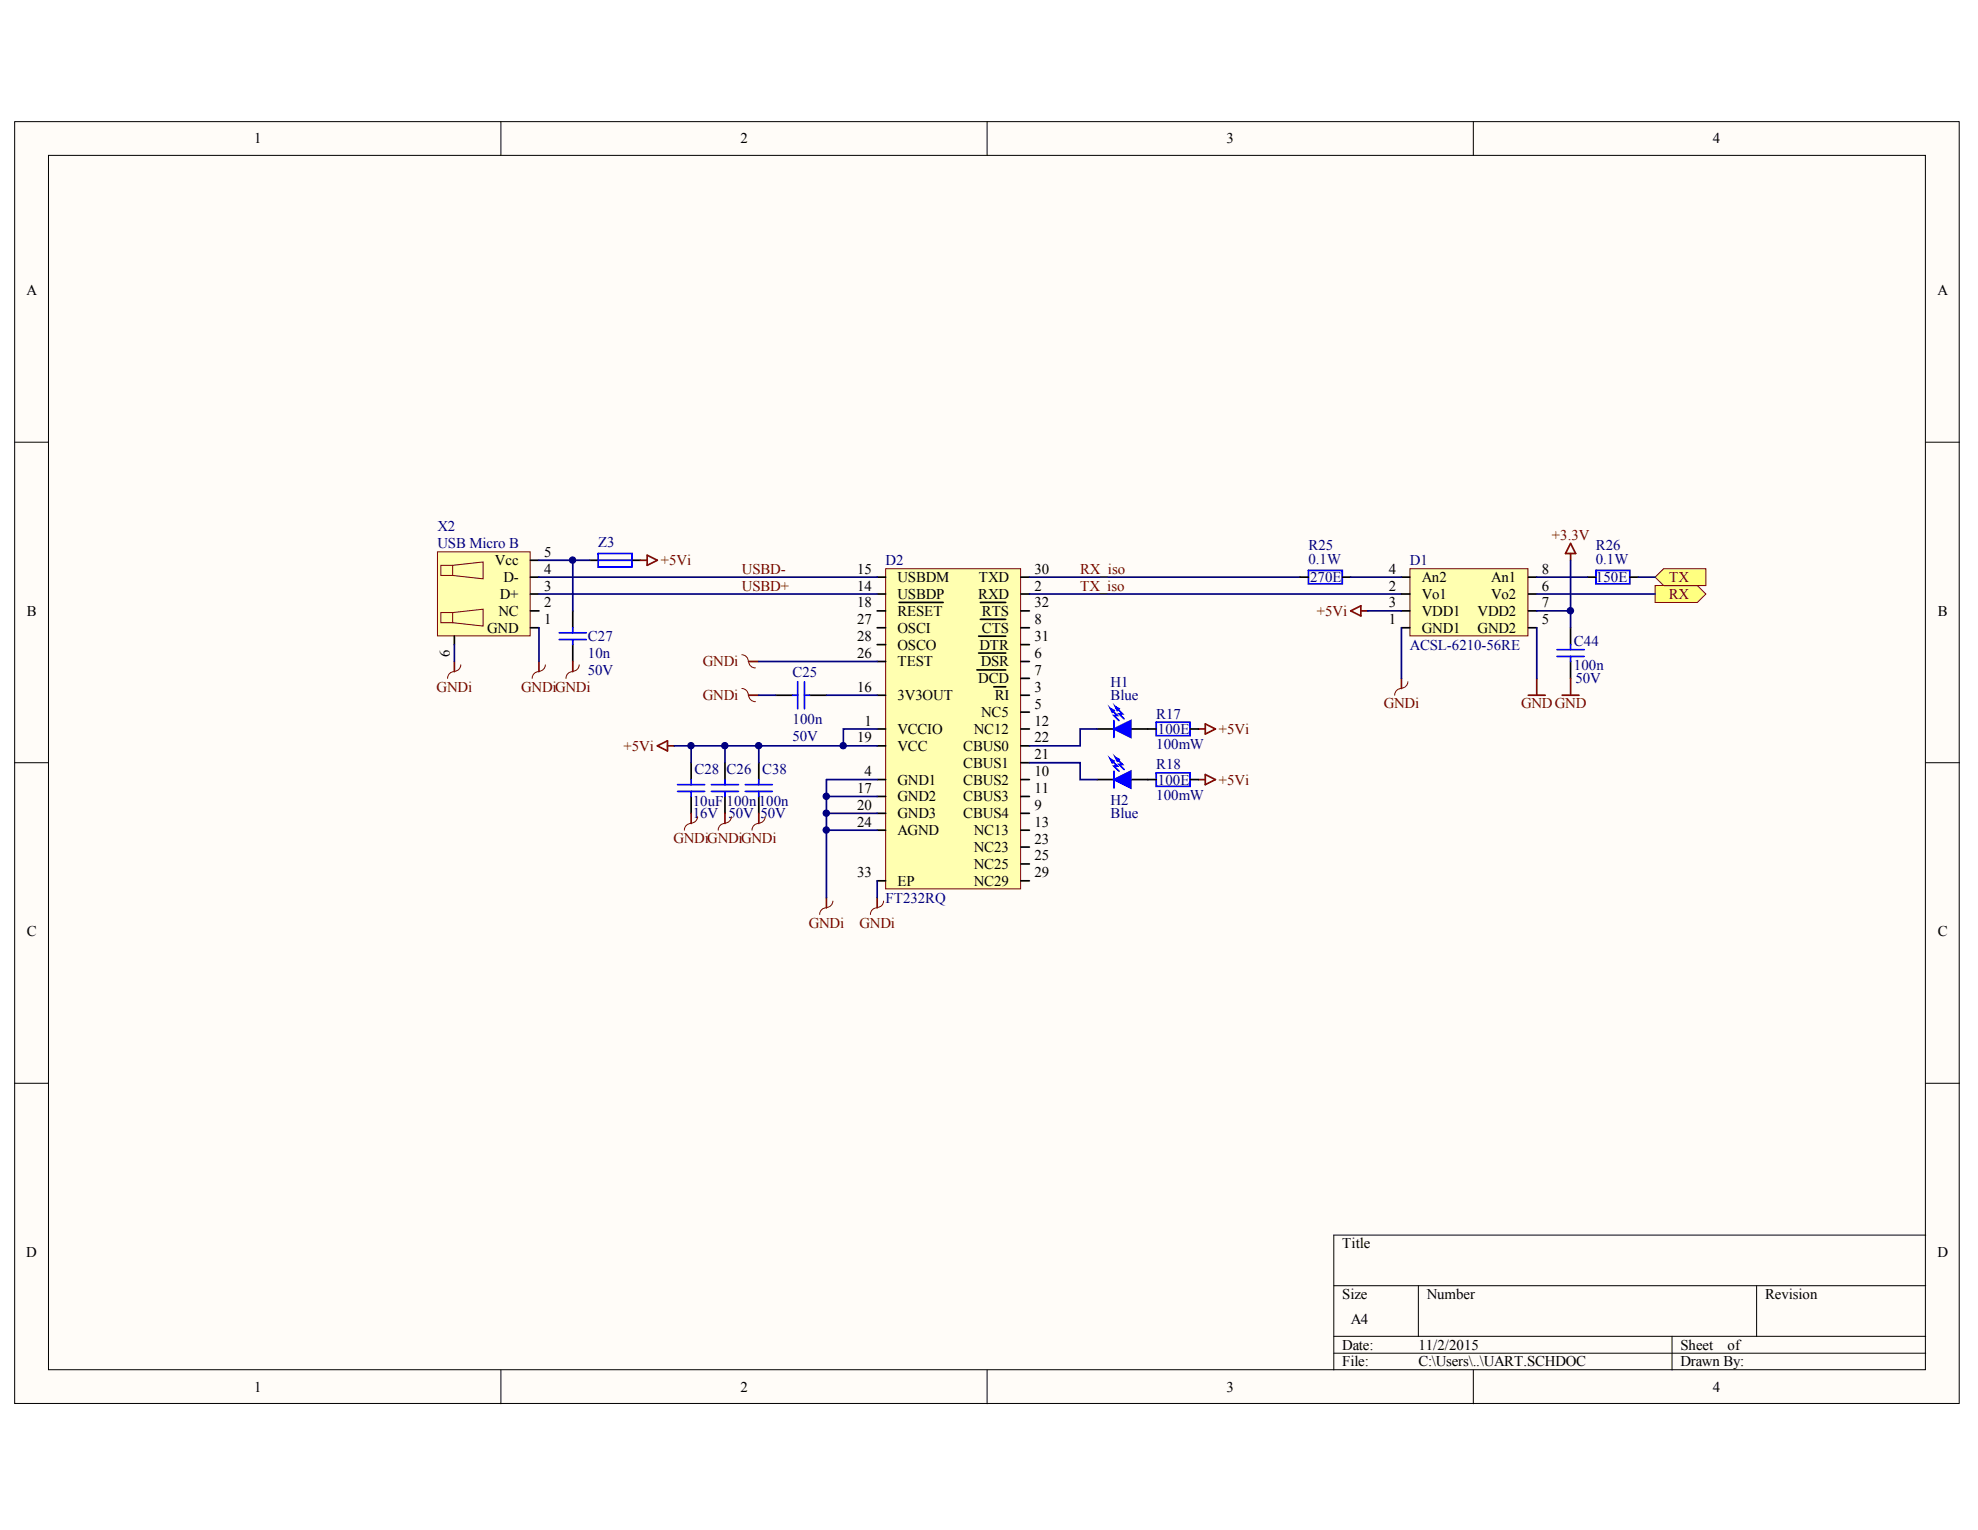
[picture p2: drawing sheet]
<svg xmlns="http://www.w3.org/2000/svg" width="279mm" height="216mm" viewBox="0 0 279 216" stroke-linecap="round" stroke-linejoin="round" font-family="sans-serif">
<defs><g id="words">
<g font-size="2.1">
<text x="35.9" y="20.2">1</text>
<text x="104.4" y="20.2">2</text>
<text x="173" y="20.2">3</text>
<text x="241.6" y="20.2">4</text>
<text x="3.7" y="41.6">A</text>
<text x="273.3" y="41.6">A</text>
<text x="69.8" y="79.8">Vcc</text>
<text x="71" y="82.1">D-</text>
<text x="76.7" y="81">4</text>
<text x="76.7" y="83.3">3</text>
<text x="76.7" y="78.6">5</text>
<text x="120.9" y="83.3">14</text>
<text x="120.9" y="81">15</text>
<text x="126.6" y="82.1">USBDM</text>
<text x="138.1" y="82.1">TXD</text>
<text x="145.9" y="83.3">2</text>
<text x="145.9" y="81">30</text>
<text x="195.9" y="83.3">2</text>
<text x="195.9" y="81">4</text>
<text x="200.6" y="82.1">An2</text>
<text x="210.4" y="82.1">An1</text>
<text x="217.5" y="83.3">6</text>
<text x="217.5" y="81">8</text>
<text x="3.8" y="86.9">B</text>
<text x="68.7" y="89.3">GND</text>
<text x="70.3" y="86.9">NC</text>
<text x="70.5" y="84.5">D+</text>
<text x="76.7" y="88.1">1</text>
<text x="76.7" y="85.7">2</text>
<text x="120.9" y="88.1">27</text>
<text x="120.9" y="85.7">18</text>
<text x="126.6" y="89.3">OSCI</text>
<text x="126.6" y="86.9">RESET</text>
<text x="126.6" y="84.5">USBDP</text>
<text x="138" y="84.5">RXD</text>
<text x="138.5" y="89.3">CTS</text>
<text x="138.5" y="86.9">RTS</text>
<text x="145.9" y="88.1">8</text>
<text x="145.9" y="85.7">32</text>
<text x="195.9" y="88.1">1</text>
<text x="195.9" y="85.7">3</text>
<text x="200.6" y="89.3">GND1</text>
<text x="200.6" y="84.5">Vo1</text>
<text x="200.6" y="86.9">VDD1</text>
<text x="208.4" y="89.3">GND2</text>
<text x="208.4" y="86.9">VDD2</text>
<text x="210.4" y="84.5">Vo2</text>
<text x="217.5" y="88.1">5</text>
<text x="217.5" y="85.7">7</text>
<text x="273.4" y="86.9">B</text>
<text x="63.5" y="92.8" transform="rotate(-90 63.5 92.8)">6</text>
<text x="120.9" y="92.9">26</text>
<text x="120.9" y="90.5">28</text>
<text x="126.6" y="94">TEST</text>
<text x="126.6" y="91.7">OSCO</text>
<text x="138.2" y="91.7">DTR</text>
<text x="138.4" y="94">DSR</text>
<text x="145.9" y="95.2">7</text>
<text x="145.9" y="92.9">6</text>
<text x="145.9" y="90.5">31</text>
<text x="120.9" y="97.6">16</text>
<text x="126.6" y="98.8">3V3OUT</text>
<text x="138" y="96.4">DCD</text>
<text x="138.4" y="101.2">NC5</text>
<text x="140.3" y="98.8">RI</text>
<text x="145.9" y="100">5</text>
<text x="145.9" y="97.6">3</text>
<text x="120.9" y="104.8">19</text>
<text x="122" y="102.4">1</text>
<text x="126.6" y="103.6">VCCIO</text>
<text x="126.6" y="105.9">VCC</text>
<text x="135.9" y="105.9">CBUS0</text>
<text x="137.4" y="103.6">NC12</text>
<text x="145.9" y="107.1">21</text>
<text x="145.9" y="104.8">22</text>
<text x="145.9" y="102.4">12</text>
<text x="120.9" y="111.9">17</text>
<text x="122" y="109.5">4</text>
<text x="126.6" y="113.1">GND2</text>
<text x="126.6" y="110.7">GND1</text>
<text x="135.9" y="113.1">CBUS3</text>
<text x="135.9" y="110.7">CBUS2</text>
<text x="135.9" y="108.3">CBUS1</text>
<text x="145.9" y="111.9">11</text>
<text x="145.9" y="109.5">10</text>
<text x="120.9" y="116.7">24</text>
<text x="120.9" y="114.3">20</text>
<text x="126.6" y="117.9">AGND</text>
<text x="126.6" y="115.5">GND3</text>
<text x="135.9" y="115.5">CBUS4</text>
<text x="137.4" y="117.9">NC13</text>
<text x="145.9" y="114.3">9</text>
<text x="145.9" y="116.7">13</text>
<text x="145.9" y="119">23</text>
<text x="120.9" y="123.8">33</text>
<text x="126.6" y="125">EP</text>
<text x="137.4" y="120.2">NC23</text>
<text x="137.4" y="122.6">NC25</text>
<text x="137.4" y="125">NC29</text>
<text x="145.9" y="121.4">25</text>
<text x="145.9" y="123.8">29</text>
<text x="3.8" y="132.1">C</text>
<text x="273.4" y="132.1">C</text>
<text x="3.7" y="177.3">D</text>
<text x="189.4" y="176.2">Title</text>
<text x="273.3" y="177.3">D</text>
<text x="189.4" y="183.3">Size</text>
<text x="201.3" y="183.3">Number</text>
<text x="249" y="183.3">Revision</text>
<text x="189.4" y="190.4">Date:</text>
<text x="190.6" y="186.9">A4</text>
<text x="200.1" y="190.4">11/2/2015</text>
<text x="237.1" y="190.4">Sheet</text>
<text x="243.7" y="190.4">of</text>
<text x="35.9" y="196.4">1</text>
<text x="104.4" y="196.4">2</text>
<text x="173" y="196.4">3</text>
<text x="189.4" y="192.8">File:</text>
<text x="200.1" y="192.8">C:\Users\..\UART.SCHDOC</text>
<text x="237.1" y="192.8">Drawn By:</text>
<text x="241.6" y="196.4">4</text>
</g>
<g font-size="2.1" fill="#000080">
<text x="61.7" y="77.4">USB Micro B</text>
<text x="61.7" y="75">X2</text>
<text x="84.4" y="77.1">Z3</text>
<text x="184.6" y="77.6">R25</text>
<text x="225.1" y="77.6">R26</text>
<text x="124.9" y="79.8">D2</text>
<text x="184.6" y="79.5">0.1W</text>
<text x="184.8" y="82.1">270E</text>
<text x="198.9" y="79.8">D1</text>
<text x="225.1" y="82.1">150E</text>
<text x="225.1" y="79.5">0.1W</text>
<text x="82.9" y="92.9">10n</text>
<text x="82.9" y="95.2">50V</text>
<text x="82.9" y="90.5">C27</text>
<text x="111.8" y="95.5">C25</text>
<text x="198.9" y="91.7">ACSL-6210-56RE</text>
<text x="222" y="94.5">100n</text>
<text x="222" y="91.2">C44</text>
<text x="156.7" y="98.8">Blue</text>
<text x="156.7" y="96.9">H1</text>
<text x="163.1" y="101.4">R17</text>
<text x="222.3" y="96.4">50V</text>
<text x="111.8" y="102.1">100n</text>
<text x="111.8" y="104.5">50V</text>
<text x="163.1" y="105.7">100mW</text>
<text x="163.4" y="103.6">100E</text>
<text x="97.7" y="113.8">10uF</text>
<text x="98" y="109.3">C28</text>
<text x="102.5" y="113.8">100n100n</text>
<text x="102.5" y="109.3">C26</text>
<text x="107.5" y="109.3">C38</text>
<text x="156.7" y="113.6">H2</text>
<text x="163.1" y="112.9">100mW</text>
<text x="163.1" y="108.6">R18</text>
<text x="163.4" y="110.7">100E</text>
<text x="97.7" y="115.5">16V 50V 50V</text>
<text x="156.7" y="115.5">Blue</text>
<text x="124.9" y="127.4">FT232RQ</text>
</g>
<g font-size="2.1" fill="#800000">
<text x="218.9" y="76.2">+3.3V</text>
<text x="93.2" y="79.8">+5Vi</text>
<text x="104.7" y="81">USBD-</text>
<text x="104.7" y="83.3">USBD+</text>
<text x="152.4" y="81">RX_iso</text>
<text x="152.4" y="83.3">TX_iso</text>
<text x="235.5" y="82.1">TX</text>
<text x="185.8" y="86.9">+5Vi</text>
<text x="235.4" y="84.5">RX</text>
<text x="99.1" y="94">GNDi</text>
<text x="61.6" y="97.6">GNDi</text>
<text x="73.5" y="97.6">GNDiGNDi</text>
<text x="99.1" y="98.8">GNDi</text>
<text x="195.2" y="100">GNDi</text>
<text x="214.6" y="100">GNDGND</text>
<text x="88" y="105.9">+5Vi</text>
<text x="171.9" y="103.6">+5Vi</text>
<text x="171.9" y="110.7">+5Vi</text>
<text x="95" y="119">GNDiGNDiGNDi</text>
<text x="114.1" y="130.9">GNDi</text>
<text x="121.2" y="130.9">GNDi</text>
</g>
</g></defs>
<g fill="#fffcf8" stroke="#000" stroke-width=".14">
<path d="M2.1 17.2h274.3v180.8h-274.3z"/>
<path d="M6.8 21.9h264.8v171.4h-264.8z"/>
</g>
<g fill="none" stroke="#000" stroke-width=".14">
<path d="M70.7 17.2v4.7M139.3 17.2v4.7M207.9 17.2v4.7M2.1 62.4h4.7M271.7 62.4h4.7M2.1 107.6h4.7M271.7 107.6h4.7M2.1 152.9h4.7M271.7 152.9h4.7M271.7 174.3h-83.5v19M70.7 193.3v4.8M139.3 193.3v4.8"/>
<path d="M188.2 181.4h83.5M188.2 188.6h83.5M188.2 190.9h83.5M200.1 181.4v7.2M207.9 193.3v4.8M235.9 188.6v4.7M247.8 181.4v7.2"/>
</g>
<path d="M124.9 80.3h19.1v45.1h-19.1z" fill="#ffffb0" stroke="#800000" stroke-width=".14"/>
<g fill="none" stroke="#000" stroke-width=".24">
<path d="M109.4 98.1h2.4M114.2 98.1h2.4M123.7 98.1h1.2M123.7 93.3h1.2M123.7 91h1.2M123.7 88.6h1.2M123.7 86.2h1.2M123.7 83.8h1.2M123.7 81.4h1.2M126.9 85h6.2M137.8 94.5h4.1M138.1 89.8h3.8"/>
<path d="M138.1 92.2h3.8M138.3 85h3.6M138.3 87.4h3.6M140.2 96.9h1.7M144 98.1h1.2M144 93.3h1.2M144 91h1.2M144 88.6h1.2M144 86.2h1.2M144 83.8h1.2M144 81.4h1.2M144 95.7h1.2"/>
<path d="M97.5 107.6v2.4M97.5 112.4v2.4M102.3 107.6v2.4M102.3 112.4v2.4M123.7 117.2h1.2M123.7 114.8h1.2M123.7 112.4h1.2M123.7 110h1.2M123.7 102.9h1.2M123.7 105.2h1.2M144 117.2h1.2M144 114.8h1.2"/>
<path d="M144 112.4h1.2M144 110h1.2M144 102.9h1.2M144 119.5h1.2M144 107.6h1.2M144 105.2h1.2M144 100.5h1.2M123.7 124.3h1.2M144 121.9h1.2M144 124.3h1.2"/>
</g>
<path d="M111.8 98.1h.7M112.5 96.2v3.8M113.5 96.2v3.8M113.5 98.1h.7M95.6 110.7h3.8M95.6 111.7h3.8M97.5 110v.7M97.5 111.7v.7M100.4 110.7h3.8M100.4 111.7h3.8M102.3 110v.7M102.3 111.7v.7" fill="none" stroke="#00f" stroke-width=".24"/>
<path d="M102.3 105.2v2.4M116.6 117.2h7.1M116.6 114.8h7.1M116.6 112.4h7.1M123.7 102.9h-4.7v2.3M123.7 105.2h-26.2v2.4M123.7 110h-7.1v16.7M123.7 124.3v2.4" fill="none" stroke="#000080" stroke-width=".24"/>
<path d="M97.5 116.2a.93 .93 0 0 0-1 1M98.4 115.2a.93 .93 0 0 1-.9 1M102.3 116.2a.93 .93 0 0 0-1 1M103.2 115.2a.93 .93 0 0 1-.9 1M116.6 128.1a.93 .93 0 0 0-1 1M117.5 127.1a.93 .93 0 0 1-.9 1M123.7 128.1a.93 .93 0 0 0-.9 1M124.7 127.1a.93 .93 0 0 1-1 1" fill="none" stroke="#800000" stroke-width=".14"/>
<path d="M97.5 114.8v1.4M102.3 114.8v1.4M116.6 126.7v1.4M123.7 126.7v1.4" fill="none" stroke="#800000" stroke-width=".24"/>
<path d="M61.7 77.9h13.1v11.8h-13.1z" fill="#ffffb0" stroke="#800000" stroke-width=".14"/>
<g fill="none" stroke="#000" stroke-width=".24">
<path d="M74.8 79.1h1.2M83.2 79.1h1.2M89.2 79.1h1.1M64.1 89.8v1.2M74.8 81.4h1.2M74.8 83.8h1.2M74.8 88.6h1.2M74.8 86.2h1.2M80.8 86.2v2.4M80.8 91v2.3M107 107.6v2.4M107 112.4v2.4"/>
<path d="M154.8 110h2.4M154.8 102.9h2.4M159.5 110h3.6M159.5 102.9h3.6M167.9 110h1.2M167.9 102.9h1.2"/>
</g>
<g fill="none" stroke="#800000" stroke-width=".14">
<path d="M63.9 79.8h-1.7v1.4h1.7v-1.4l4.3-.5v2.4l-4.3-.5M63.9 86.4h-1.7v1.5h1.7v-1.5l4.3-.4v2.3l-4.3-.4M64.1 94.8a.93 .93 0 0 0-1 .9M65 93.8a.93 .93 0 0 1-.9 .9M76 94.8a.93 .93 0 0 0-.9 .9M76.9 93.8a.93 .93 0 0 1-.9 .9M80.8 94.8a.93 .93 0 0 0-1 .9M81.7 93.8a.93 .93 0 0 1-.9 .9M104.7 97.2a.93 .93 0 0 1 .9 .9M104.7 92.4a.93 .93 0 0 1 .9 .9M105.6 98.1a.93 .93 0 0 0 1 .9M105.6 93.3a.93 .93 0 0 0 1 .9"/>
<path d="M107 116.2a.93 .93 0 0 0-.9 1M108 115.2a.93 .93 0 0 1-1 1"/>
</g>
<g fill="none" stroke="#800000" stroke-width=".24">
<path d="M90.3 79.1h1M91.3 78.3l1.4 .8-1.4 .7zM64.1 93.3v1.5M76 93.3v1.5M80.8 93.3v1.5M105.6 98.1h1.4M105.6 93.3h1.4M92.7 105.2l1.5-.7v1.5zM94.2 105.2h.9M107 114.8v1.4M169.1 102.9h.9M169.1 110h.9"/>
<path d="M170 102.2l1.5 .7-1.5 .7zM170 109.3l1.5 .7-1.5 .7z"/>
</g>
<g fill="none" stroke="#000080" stroke-width=".24">
<path d="M76 79.1h7.2M80.8 79.1v7.1M64.1 91v2.3M76 88.6v4.7M76 81.4h47.7M76 83.8h47.7M107 98.1h2.4M107 93.3h16.7M116.6 98.1h7.1M145.2 81.4h38.2M145.2 83.8h52.5M95.1 105.2h2.4"/>
<path d="M107 105.2v2.4M145.2 107.6h7.2v2.4h2.4M154.8 102.9h-2.4v2.3h-7.2"/>
</g>
<g fill="none" stroke="#00f" stroke-width=".24">
<path d="M84.4 78.1h4.8v1.9h-4.8zM84.4 79.1h4.8M78.9 89.3h3.8M78.9 90.2h3.8M80.8 88.6v.7M80.8 90.2v.8M157.4 99.8l.5 .2-.3 .2-.2-.4 .9 .9h-.4l.7 .7M105.1 110.7h3.9M105.1 111.7h3.9M107 110v.7M107 111.7v.7M156.7 107.2l.5 .2-.3 .2-.2-.4 .9 .9h-.4l.7 .7"/>
<path d="M156.7 100l.5 .2-.3 .3-.2-.5 .9 1h-.4l.7 .7M157.2 101.7v2.4M157.2 108.8v2.4M157.4 106.9l.5 .3-.3 .2-.2-.5 .9 1h-.4l.7 .7M163.1 109.1h4.8v1.9h-4.8zM163.1 101.9h4.8v1.9h-4.8z"/>
</g>
<g fill="#00f" stroke="#00f" stroke-width=".24">
<path d="M157.2 110l2.3-1.2v2.4z"/>
<path d="M157.2 102.9l2.3-1.2v2.4z"/>
</g>
<g fill="#ffff80" stroke="#800000" stroke-width=".14">
<path d="M233.5 82.6h6l1.2 1.2-1.2 1.2h-6z" fill-rule="evenodd"/>
<path d="M233.5 81.4l1.2-1.1h6v2.3h-6z" fill-rule="evenodd"/>
</g>
<path d="M198.9 80.3h16.7v9.4h-16.7z" fill="#ffffb0" stroke="#800000" stroke-width=".14"/>
<g fill="none" stroke="#000" stroke-width=".24">
<path d="M183.4 81.4h1.2M189.4 81.4h1.2M197.7 88.6h1.2M197.7 83.8h1.2M197.7 86.2h1.2M197.7 81.4h1.2M215.6 88.6h1.2M215.6 83.8h1.2M215.6 86.2h1.2M215.6 81.4h1.2M221.6 88.6v2.4M221.6 93.3v2.4"/>
<path d="M224 81.4h1.1M229.9 81.4h1.2"/>
</g>
<path d="M221.6 76.7l.7 1.4h-1.4zM221.6 78.1v1M190.6 86.2l1.4-.7v1.4zM192 86.2h.9M197.7 95.7v1.5M215.6 98.1h2.4M216.8 95.7v2.4M220.4 98.1h2.4M221.6 95.7v2.4" fill="none" stroke="#800000" stroke-width=".24"/>
<path d="M184.6 80.5h4.8v1.9h-4.8zM219.7 91.7h3.8M219.7 92.6h3.8M221.6 91v.7M221.6 92.6v.7M225.1 80.5h4.8v1.9h-4.8z" fill="none" stroke="#00f" stroke-width=".24"/>
<path d="M197.7 97.2a.93 .93 0 0 0-.9 .9M198.6 96.2a.93 .93 0 0 1-.9 .9" fill="none" stroke="#800000" stroke-width=".14"/>
<path d="M221.6 79.1v7.1M190.6 81.4h7.1M192.9 86.2h4.8M197.7 88.6v7.1M216.8 86.2h4.8v2.4M216.8 88.6v7.1M216.8 81.4h7.2M216.8 83.8h16.7M231.1 81.4h2.4" fill="none" stroke="#000080" stroke-width=".24"/>
<g fill="#000080" stroke="#000080" stroke-width=".14">
<circle cx="80.8" cy="79" r=".45"/>
<circle cx="97.5" cy="105.2" r=".45"/>
<circle cx="102.3" cy="105.2" r=".45"/>
<circle cx="107" cy="105.2" r=".45"/>
<circle cx="116.6" cy="117.1" r=".45"/>
<circle cx="116.6" cy="114.7" r=".45"/>
<circle cx="116.6" cy="112.4" r=".45"/>
<circle cx="119" cy="105.2" r=".45"/>
<circle cx="221.5" cy="86.2" r=".45"/>
</g>
<use href="#words"/>
</svg>
